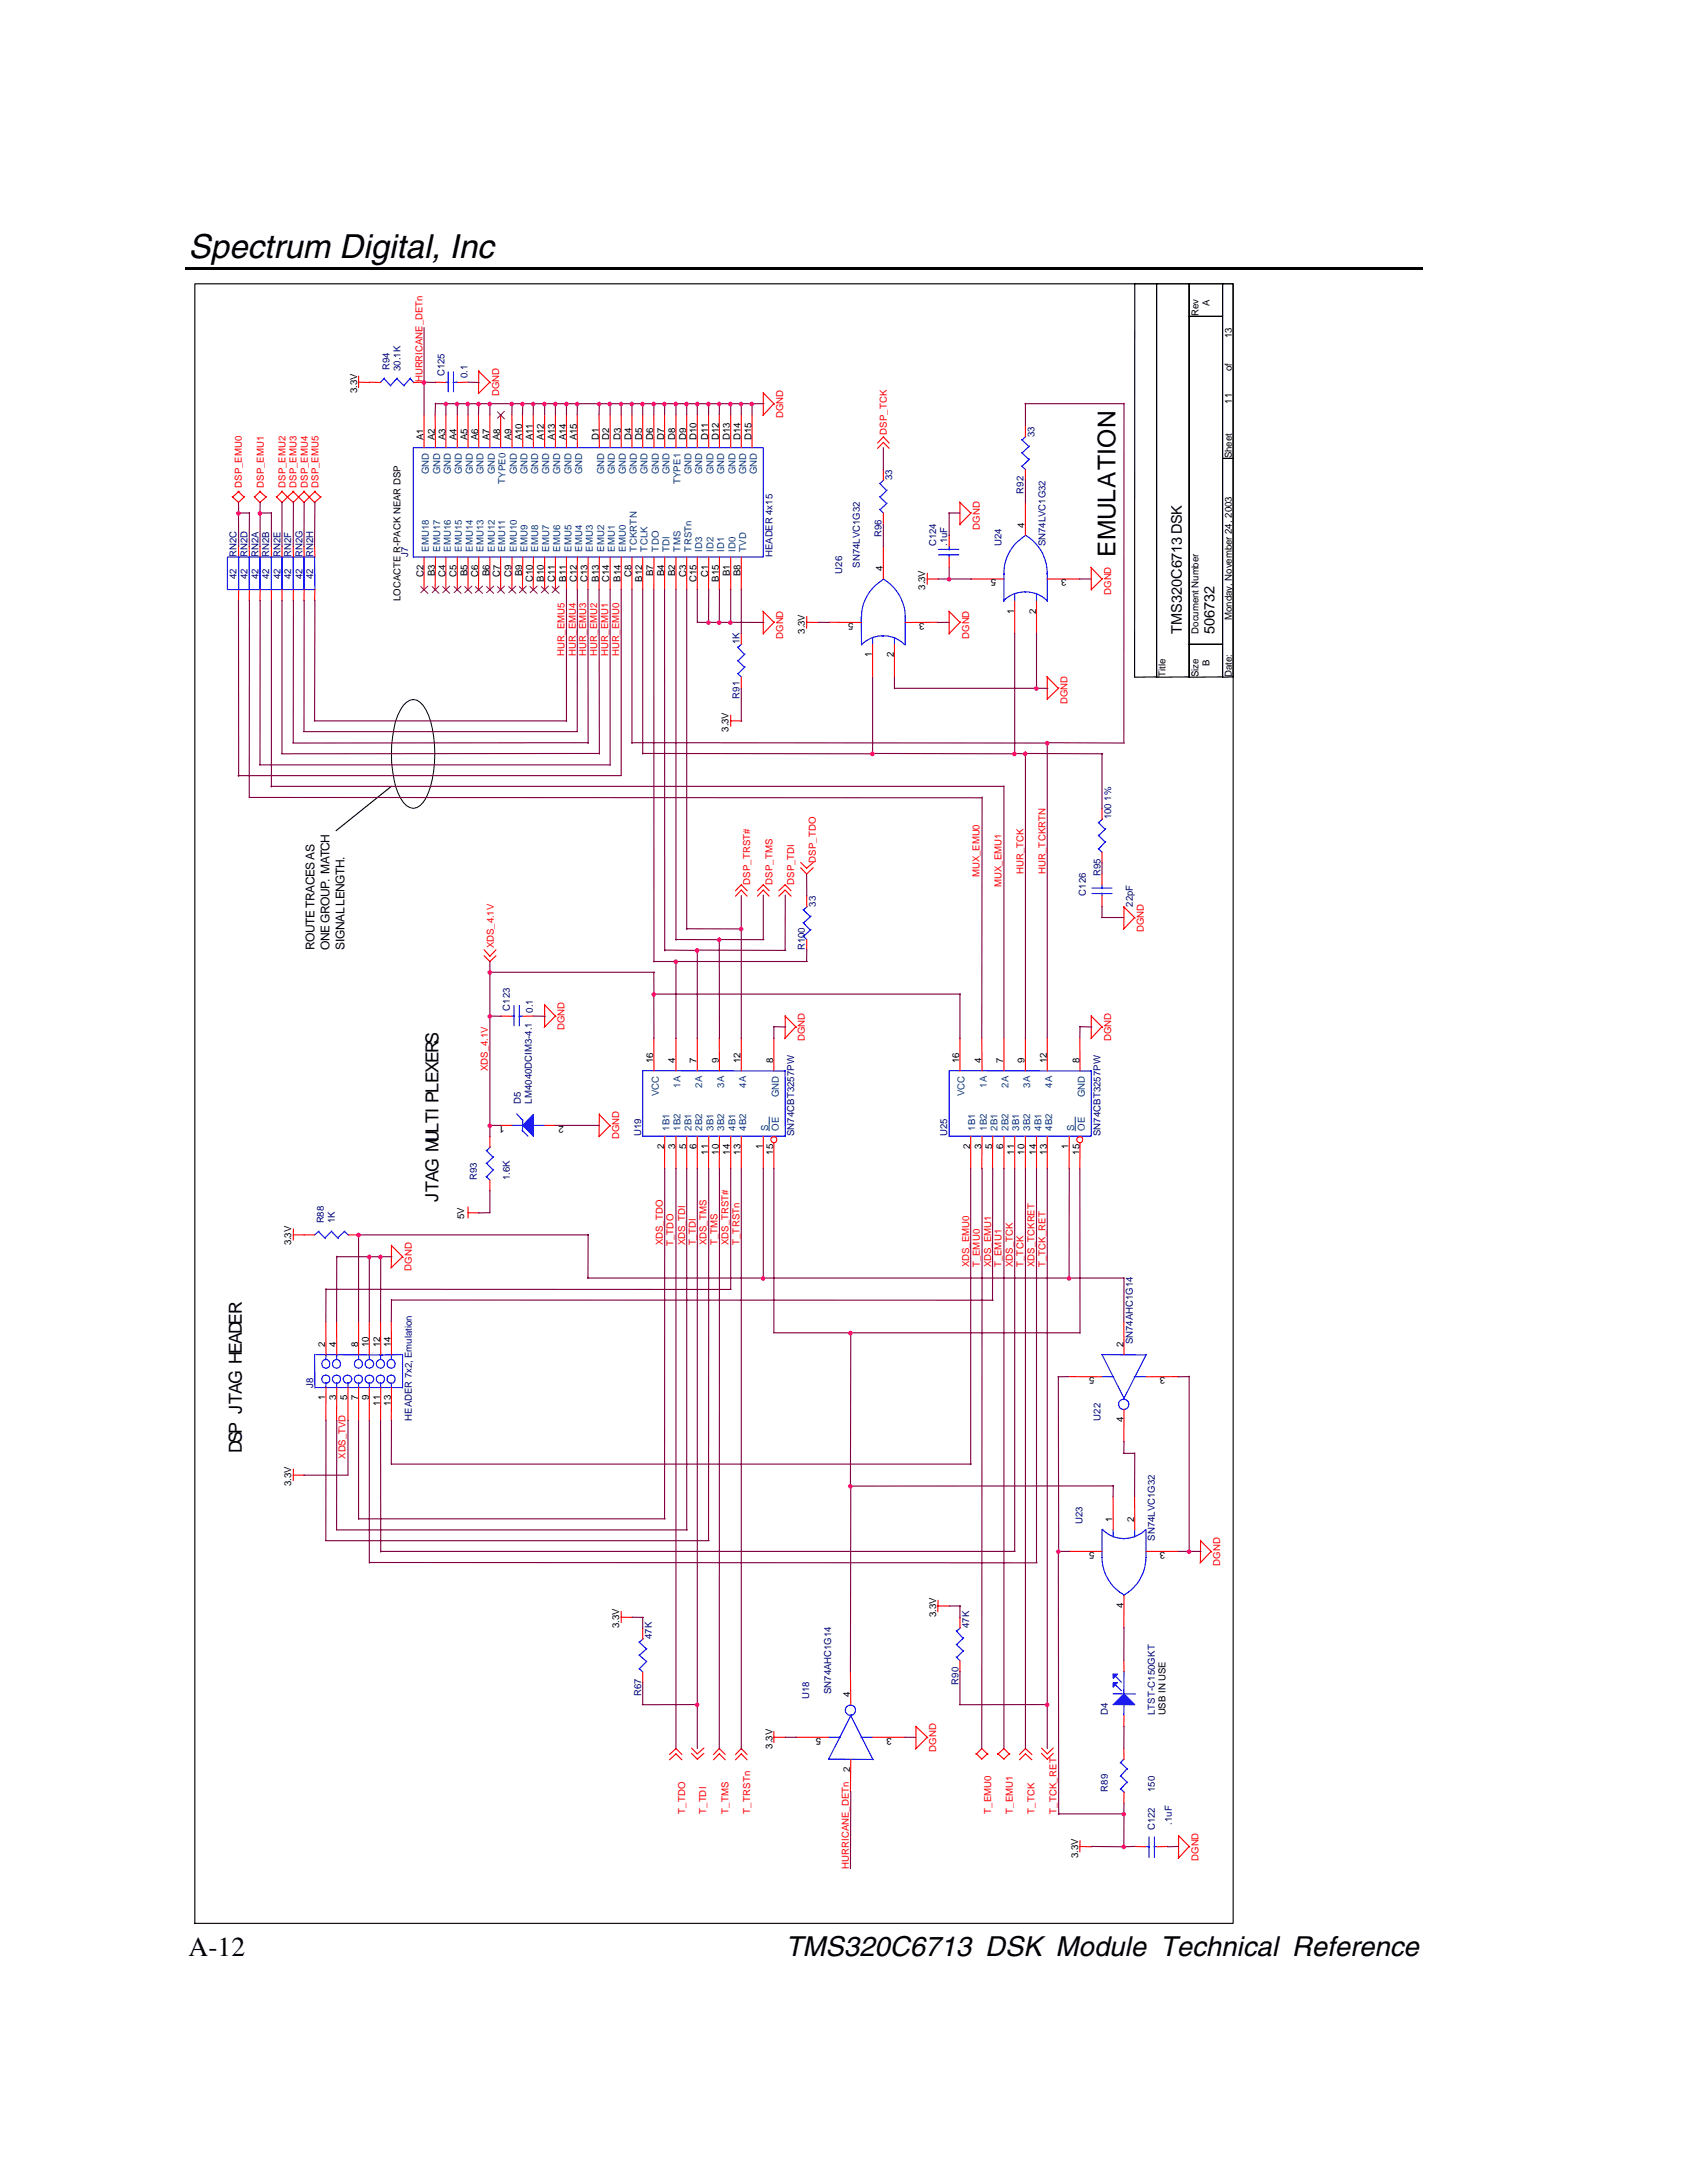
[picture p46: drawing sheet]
<svg xmlns="http://www.w3.org/2000/svg" width="216mm" height="279mm" viewBox="0 0 216 279" stroke-linecap="round" stroke-linejoin="round" font-family="sans-serif">
<defs><g id="words">
<text font-size="4.2" x="24.1" y="33">Spectrum Digital, Inc</text>
<g font-size="3.5">
<text x="24.1" y="250.4">A-12</text>
<text x="100.6" y="250.4">TMS320C6713 DSK Module Technical Reference</text>
</g>
<text font-size="3.1" x="142.7" y="71.3" transform="rotate(-90 142.7 71.3)">EMULATION</text>
<g font-size="2.3">
<text x="56.1" y="153.8" transform="rotate(-90 56.1 153.8)">JTAG MULTI PLEXERS</text>
<text x="30.9" y="186" transform="rotate(-90 30.9 186)">DSP JTAG HEADER</text>
</g>
<g font-size="1.9">
<text x="151.2" y="81.1" transform="rotate(-90 151.2 81.1)">TMS320C6713 DSK</text>
<text x="155.4" y="81.1" transform="rotate(-90 155.4 81.1)">506732</text>
</g>
<g font-size="1.5">
<text x="40.3" y="121.6" transform="rotate(-90 40.3 121.6)">ROUTE TRACES AS</text>
<text x="42.2" y="121.6" transform="rotate(-90 42.2 121.6)">ONE GROUP. MATCH</text>
<text x="44.1" y="121.6" transform="rotate(-90 44.1 121.6)">SIGNAL LENGTH.</text>
</g>
<g font-size="1.2">
<text x="153.4" y="40.5" transform="rotate(-90 153.4 40.5)">Rev</text>
<text x="154.8" y="39.1" transform="rotate(-90 154.8 39.1)">A</text>
<text x="157.6" y="43.3" transform="rotate(-90 157.6 43.3)">13</text>
<text x="157.6" y="47.5" transform="rotate(-90 157.6 47.5)">of</text>
<text x="45.7" y="50.3" transform="rotate(-90 45.7 50.3)">3.3V</text>
<text x="157.6" y="51.7" transform="rotate(-90 157.6 51.7)">11</text>
<text x="54.2" y="56.3" transform="rotate(-90 54.2 56.3)">A1</text>
<text x="55.6" y="56.3" transform="rotate(-90 55.6 56.3)">A2</text>
<text x="57" y="56.3" transform="rotate(-90 57 56.3)">A3</text>
<text x="58.4" y="56.3" transform="rotate(-90 58.4 56.3)">A4</text>
<text x="59.8" y="56.3" transform="rotate(-90 59.8 56.3)">A5</text>
<text x="61.2" y="56.3" transform="rotate(-90 61.2 56.3)">A6</text>
<text x="62.7" y="56.3" transform="rotate(-90 62.7 56.3)">A7</text>
<text x="64" y="56.3" transform="rotate(-90 64 56.3)">A8</text>
<text x="65.4" y="56.3" transform="rotate(-90 65.4 56.3)">A9</text>
<text x="66.8" y="56.3" transform="rotate(-90 66.8 56.3)">A10</text>
<text x="68.2" y="56.3" transform="rotate(-90 68.2 56.3)">A11</text>
<text x="69.6" y="56.3" transform="rotate(-90 69.6 56.3)">A12</text>
<text x="71" y="56.3" transform="rotate(-90 71 56.3)">A13</text>
<text x="72.5" y="56.3" transform="rotate(-90 72.5 56.3)">A14</text>
<text x="73.8" y="56.3" transform="rotate(-90 73.8 56.3)">A15</text>
<text x="76.6" y="56.3" transform="rotate(-90 76.6 56.3)">D1</text>
<text x="78" y="56.3" transform="rotate(-90 78 56.3)">D2</text>
<text x="79.4" y="56.3" transform="rotate(-90 79.4 56.3)">D3</text>
<text x="80.8" y="56.3" transform="rotate(-90 80.8 56.3)">D4</text>
<text x="82.2" y="56.3" transform="rotate(-90 82.2 56.3)">D5</text>
<text x="83.6" y="56.3" transform="rotate(-90 83.6 56.3)">D6</text>
<text x="85" y="56.3" transform="rotate(-90 85 56.3)">D7</text>
<text x="86.4" y="56.3" transform="rotate(-90 86.4 56.3)">D8</text>
<text x="87.8" y="56.3" transform="rotate(-90 87.8 56.3)">D9</text>
<text x="89.2" y="56.3" transform="rotate(-90 89.2 56.3)">D10</text>
<text x="90.6" y="56.3" transform="rotate(-90 90.6 56.3)">D11</text>
<text x="92" y="56.3" transform="rotate(-90 92 56.3)">D12</text>
<text x="93.4" y="56.3" transform="rotate(-90 93.4 56.3)">D13</text>
<text x="94.8" y="56.3" transform="rotate(-90 94.8 56.3)">D14</text>
<text x="96.2" y="56.3" transform="rotate(-90 96.2 56.3)">D15</text>
<text x="157.6" y="58.7" transform="rotate(-90 157.6 58.7)">Sheet</text>
<text x="131.1" y="67.5" transform="rotate(-90 131.1 67.5)">4</text>
<text x="51.2" y="76.9" transform="rotate(-90 51.2 76.9)">LOCACTE R-PACK NEAR DSP</text>
<text x="54.2" y="73.8" transform="rotate(-90 54.2 73.8)">C2</text>
<text x="55.6" y="73.7" transform="rotate(-90 55.6 73.7)">B3</text>
<text x="57" y="73.8" transform="rotate(-90 57 73.8)">C4</text>
<text x="58.4" y="73.8" transform="rotate(-90 58.4 73.8)">C5</text>
<text x="59.8" y="73.7" transform="rotate(-90 59.8 73.7)">B5</text>
<text x="61.2" y="73.8" transform="rotate(-90 61.2 73.8)">C6</text>
<text x="62.7" y="73.7" transform="rotate(-90 62.7 73.7)">B6</text>
<text x="64" y="73.8" transform="rotate(-90 64 73.8)">C7</text>
<text x="65.4" y="73.8" transform="rotate(-90 65.4 73.8)">C9</text>
<text x="66.8" y="73.7" transform="rotate(-90 66.8 73.7)">B9</text>
<text x="68.2" y="74.5" transform="rotate(-90 68.2 74.5)">C10</text>
<text x="69.6" y="74.4" transform="rotate(-90 69.6 74.4)">B10</text>
<text x="71" y="74.5" transform="rotate(-90 71 74.5)">C11</text>
<text x="72.5" y="74.4" transform="rotate(-90 72.5 74.4)">B11</text>
<text x="73.8" y="74.5" transform="rotate(-90 73.8 74.5)">C12</text>
<text x="75.2" y="74.5" transform="rotate(-90 75.2 74.5)">C13</text>
<text x="76.6" y="74.4" transform="rotate(-90 76.6 74.4)">B13</text>
<text x="78" y="74.5" transform="rotate(-90 78 74.5)">C14</text>
<text x="79.4" y="74.4" transform="rotate(-90 79.4 74.4)">B14</text>
<text x="80.8" y="73.8" transform="rotate(-90 80.8 73.8)">C8</text>
<text x="82.2" y="74.4" transform="rotate(-90 82.2 74.4)">B12</text>
<text x="83.6" y="73.7" transform="rotate(-90 83.6 73.7)">B7</text>
<text x="85" y="73.7" transform="rotate(-90 85 73.7)">B4</text>
<text x="86.4" y="73.7" transform="rotate(-90 86.4 73.7)">B2</text>
<text x="87.8" y="73.8" transform="rotate(-90 87.8 73.8)">C3</text>
<text x="89.2" y="74.5" transform="rotate(-90 89.2 74.5)">C15</text>
<text x="90.6" y="73.8" transform="rotate(-90 90.6 73.8)">C1</text>
<text x="92" y="74.4" transform="rotate(-90 92 74.4)">B15</text>
<text x="93.4" y="73.7" transform="rotate(-90 93.4 73.7)">B1</text>
<text x="94.8" y="73.7" transform="rotate(-90 94.8 73.7)">B8</text>
<text x="113" y="73.1" transform="rotate(-90 113 73.1)">4</text>
<text x="118.4" y="75.5" transform="rotate(-90 118.4 75.5)">3.3V</text>
<text x="127.5" y="74.1" transform="rotate(-180 127.5 74.1)">5</text>
<text x="136.5" y="74.1" transform="rotate(-180 136.5 74.1)">3</text>
<text x="103" y="81.1" transform="rotate(-90 103 81.1)">3.3V</text>
<text x="109.2" y="79.7" transform="rotate(-180 109.2 79.7)">5</text>
<text x="118.3" y="79.7" transform="rotate(-180 118.3 79.7)">3</text>
<text x="129.8" y="78.5" transform="rotate(-90 129.8 78.5)">1</text>
<text x="132.6" y="78.5" transform="rotate(-90 132.6 78.5)">2</text>
<text x="153.4" y="81.1" transform="rotate(-90 153.4 81.1)">Document Number</text>
<text x="157.6" y="79.4" transform="rotate(-90 157.6 79.4)">Monday, November 24, 2003</text>
<text x="111.6" y="84.1" transform="rotate(-90 111.6 84.1)">1</text>
<text x="114.4" y="84.1" transform="rotate(-90 114.4 84.1)">2</text>
<text x="149.2" y="86.6" transform="rotate(-90 149.2 86.6)">Title</text>
<text x="153.4" y="86.6" transform="rotate(-90 153.4 86.6)">Size</text>
<text x="154.8" y="85.3" transform="rotate(-90 154.8 85.3)">B</text>
<text x="157.6" y="86.6" transform="rotate(-90 157.6 86.6)">Date:</text>
<text x="93.2" y="93.6" transform="rotate(-90 93.2 93.6)">3.3V</text>
<text x="83.6" y="136.1" transform="rotate(-90 83.6 136.1)">16</text>
<text x="86.4" y="136.1" transform="rotate(-90 86.4 136.1)">4</text>
<text x="89.2" y="136.1" transform="rotate(-90 89.2 136.1)">7</text>
<text x="92" y="136.1" transform="rotate(-90 92 136.1)">9</text>
<text x="94.8" y="136.1" transform="rotate(-90 94.8 136.1)">12</text>
<text x="99" y="136.1" transform="rotate(-90 99 136.1)">8</text>
<text x="122.8" y="136.1" transform="rotate(-90 122.8 136.1)">16</text>
<text x="125.6" y="136.1" transform="rotate(-90 125.6 136.1)">4</text>
<text x="128.4" y="136.1" transform="rotate(-90 128.4 136.1)">7</text>
<text x="131.1" y="136.1" transform="rotate(-90 131.1 136.1)">9</text>
<text x="134" y="136.1" transform="rotate(-90 134 136.1)">12</text>
<text x="138.1" y="136.1" transform="rotate(-90 138.1 136.1)">8</text>
<text x="64.6" y="144.1" transform="rotate(-180 64.6 144.1)">1</text>
<text x="72.2" y="144.1" transform="rotate(-180 72.2 144.1)">2</text>
<text x="85" y="147" transform="rotate(-90 85 147)">2</text>
<text x="86.4" y="147" transform="rotate(-90 86.4 147)">3</text>
<text x="87.8" y="147" transform="rotate(-90 87.8 147)">5</text>
<text x="89.2" y="147" transform="rotate(-90 89.2 147)">6</text>
<text x="90.6" y="147.8" transform="rotate(-90 90.6 147.8)">11</text>
<text x="92" y="147.8" transform="rotate(-90 92 147.8)">10</text>
<text x="93.4" y="147.8" transform="rotate(-90 93.4 147.8)">14</text>
<text x="94.8" y="147.8" transform="rotate(-90 94.8 147.8)">13</text>
<text x="97.6" y="147" transform="rotate(-90 97.6 147)">1</text>
<text x="99" y="147.8" transform="rotate(-90 99 147.8)">15</text>
<text x="124.1" y="147" transform="rotate(-90 124.1 147)">2</text>
<text x="125.6" y="147" transform="rotate(-90 125.6 147)">3</text>
<text x="127" y="147" transform="rotate(-90 127 147)">5</text>
<text x="128.4" y="147" transform="rotate(-90 128.4 147)">6</text>
<text x="129.8" y="147.8" transform="rotate(-90 129.8 147.8)">11</text>
<text x="131.1" y="147.8" transform="rotate(-90 131.1 147.8)">10</text>
<text x="132.6" y="147.8" transform="rotate(-90 132.6 147.8)">14</text>
<text x="134" y="147.8" transform="rotate(-90 134 147.8)">13</text>
<text x="136.8" y="147" transform="rotate(-90 136.8 147)">1</text>
<text x="138.1" y="147.8" transform="rotate(-90 138.1 147.8)">15</text>
<text x="37.3" y="159.4" transform="rotate(-90 37.3 159.4)">3.3V</text>
<text x="59.4" y="156" transform="rotate(-90 59.4 156)">5V</text>
<text x="41.6" y="172.4" transform="rotate(-90 41.6 172.4)">2</text>
<text x="43" y="172.4" transform="rotate(-90 43 172.4)">4</text>
<text x="45.8" y="172.4" transform="rotate(-90 45.8 172.4)">8</text>
<text x="47.2" y="172.4" transform="rotate(-90 47.2 172.4)">10</text>
<text x="48.6" y="172.4" transform="rotate(-90 48.6 172.4)">12</text>
<text x="50" y="172.4" transform="rotate(-90 50 172.4)">14</text>
<text x="143.8" y="172.4" transform="rotate(-90 143.8 172.4)">2</text>
<text x="41.6" y="179.2" transform="rotate(-90 41.6 179.2)">1</text>
<text x="43" y="179.2" transform="rotate(-90 43 179.2)">3</text>
<text x="44.4" y="179.2" transform="rotate(-90 44.4 179.2)">5</text>
<text x="45.8" y="179.2" transform="rotate(-90 45.8 179.2)">7</text>
<text x="47.2" y="179.2" transform="rotate(-90 47.2 179.2)">9</text>
<text x="48.6" y="179.9" transform="rotate(-90 48.6 179.9)">11</text>
<text x="50" y="179.9" transform="rotate(-90 50 179.9)">13</text>
<text x="140.1" y="176.3" transform="rotate(-180 140.1 176.3)">5</text>
<text x="149.1" y="176.3" transform="rotate(-180 149.1 176.3)">3</text>
<text x="143.8" y="182" transform="rotate(-90 143.8 182)">4</text>
<text x="37.3" y="190.2" transform="rotate(-90 37.3 190.2)">3.3V</text>
<text x="142.4" y="194.8" transform="rotate(-90 142.4 194.8)">1</text>
<text x="145.1" y="194.8" transform="rotate(-90 145.1 194.8)">2</text>
<text x="140.1" y="198.6" transform="rotate(-180 140.1 198.6)">5</text>
<text x="149.1" y="198.6" transform="rotate(-180 149.1 198.6)">3</text>
<text x="79.2" y="208.4" transform="rotate(-90 79.2 208.4)">3.3V</text>
<text x="119.8" y="207" transform="rotate(-90 119.8 207)">3.3V</text>
<text x="143.8" y="205.8" transform="rotate(-90 143.8 205.8)">4</text>
<text x="108.8" y="217.2" transform="rotate(-90 108.8 217.2)">4</text>
<text x="149.2" y="219.5" transform="rotate(-90 149.2 219.5)">USB IN USE</text>
<text x="98.8" y="223.8" transform="rotate(-90 98.8 223.8)">3.3V</text>
<text x="105.1" y="222.4" transform="rotate(-180 105.1 222.4)">5</text>
<text x="108.8" y="226.8" transform="rotate(-90 108.8 226.8)">2</text>
<text x="114.1" y="222.4" transform="rotate(-180 114.1 222.4)">3</text>
<text x="138" y="237.8" transform="rotate(-90 138 237.8)">3.3V</text>
</g>
<g font-size="1.2" fill="#000080">
<text x="49.9" y="47.3" transform="rotate(-90 49.9 47.3)">R94</text>
<text x="51.2" y="47.5" transform="rotate(-90 51.2 47.5)">30.1K</text>
<text x="56.9" y="48.2" transform="rotate(-90 56.9 48.2)">C125</text>
<text x="59.8" y="48.4" transform="rotate(-90 59.8 48.4)">0.1</text>
<text x="132.4" y="55.9" transform="rotate(-90 132.4 55.9)">33</text>
<text x="114.2" y="61.5" transform="rotate(-90 114.2 61.5)">33</text>
<text x="131" y="63.2" transform="rotate(-90 131 63.2)">R92</text>
<text x="30.3" y="71.3" transform="rotate(-90 30.3 71.3)">RN2C</text>
<text x="31.7" y="71.3" transform="rotate(-90 31.7 71.3)">RN2D</text>
<text x="33.1" y="71.3" transform="rotate(-90 33.1 71.3)">RN2A</text>
<text x="34.4" y="71.3" transform="rotate(-90 34.4 71.3)">RN2B</text>
<text x="35.9" y="71.3" transform="rotate(-90 35.9 71.3)">RN2E</text>
<text x="37.3" y="71.3" transform="rotate(-90 37.3 71.3)">RN2F</text>
<text x="38.7" y="71.3" transform="rotate(-90 38.7 71.3)">RN2G</text>
<text x="40.1" y="71.3" transform="rotate(-90 40.1 71.3)">RN2H</text>
<text x="52.2" y="71.3" transform="rotate(-90 52.2 71.3)">J7</text>
<text x="98.8" y="71.3" transform="rotate(-90 98.8 71.3)">HEADER 4x15</text>
<text x="112.8" y="68.7" transform="rotate(-90 112.8 68.7)">R96</text>
<text x="119.8" y="69.9" transform="rotate(-90 119.8 69.9)">C124</text>
<text x="121.2" y="69.9" transform="rotate(-90 121.2 69.9)">.1uF</text>
<text x="128.2" y="69.9" transform="rotate(-90 128.2 69.9)">U24</text>
<text x="133.8" y="69.9" transform="rotate(-90 133.8 69.9)">SN74LVC1G32</text>
<text x="30.3" y="74.1" transform="rotate(-90 30.3 74.1)">42</text>
<text x="31.7" y="74.1" transform="rotate(-90 31.7 74.1)">42</text>
<text x="33.1" y="74.1" transform="rotate(-90 33.1 74.1)">42</text>
<text x="34.4" y="74.1" transform="rotate(-90 34.4 74.1)">42</text>
<text x="35.9" y="74.1" transform="rotate(-90 35.9 74.1)">42</text>
<text x="37.3" y="74.1" transform="rotate(-90 37.3 74.1)">42</text>
<text x="38.7" y="74.1" transform="rotate(-90 38.7 74.1)">42</text>
<text x="40.1" y="74.1" transform="rotate(-90 40.1 74.1)">42</text>
<text x="107.8" y="73.4" transform="rotate(-90 107.8 73.4)">U26</text>
<text x="110" y="72.6" transform="rotate(-90 110 72.6)">SN74LVC1G32</text>
<text x="94.7" y="82.5" transform="rotate(-90 94.7 82.5)">1K</text>
<text x="94.7" y="89.5" transform="rotate(-90 94.7 89.5)">R91</text>
<text x="142.2" y="104.9" transform="rotate(-90 142.2 104.9)">100 1%</text>
<text x="140.8" y="112.2" transform="rotate(-90 140.8 112.2)">R95</text>
<text x="104.4" y="116.1" transform="rotate(-90 104.4 116.1)">33</text>
<text x="139" y="114.6" transform="rotate(-90 139 114.6)">C126</text>
<text x="145" y="116.1" transform="rotate(-90 145 116.1)">22pF</text>
<text x="103" y="121.6" transform="rotate(-90 103 121.6)">R100</text>
<text x="65.2" y="129.3" transform="rotate(-90 65.2 129.3)">C123</text>
<text x="68.2" y="129.6" transform="rotate(-90 68.2 129.6)">0.1</text>
<text x="66.7" y="141.4" transform="rotate(-90 66.7 141.4)">D5</text>
<text x="68.1" y="141.2" transform="rotate(-90 68.1 141.2)">LM4040DCIM3-4.1</text>
<text x="82" y="145.4" transform="rotate(-90 82 145.4)">U19</text>
<text x="101.6" y="145.4" transform="rotate(-90 101.6 145.4)">SN74CBT3257PW</text>
<text x="121.2" y="145.4" transform="rotate(-90 121.2 145.4)">U25</text>
<text x="140.8" y="145.4" transform="rotate(-90 140.8 145.4)">SN74CBT3257PW</text>
<text x="61" y="151" transform="rotate(-90 61 151)">R93</text>
<text x="65.2" y="151" transform="rotate(-90 65.2 151)">1.6K</text>
<text x="41.4" y="156.6" transform="rotate(-90 41.4 156.6)">R88</text>
<text x="42.9" y="156.6" transform="rotate(-90 42.9 156.6)">1K</text>
<text x="145" y="172" transform="rotate(-90 145 172)">SN74AHC1G14</text>
<text x="40.1" y="177.6" transform="rotate(-90 40.1 177.6)">J8</text>
<text x="52.7" y="181.8" transform="rotate(-90 52.7 181.8)">HEADER 7x2, Emulation</text>
<text x="140.8" y="181.8" transform="rotate(-90 140.8 181.8)">U22</text>
<text x="138.5" y="195.1" transform="rotate(-90 138.5 195.1)">U23</text>
<text x="147.8" y="197.2" transform="rotate(-90 147.8 197.2)">SN74LVC1G32</text>
<text x="83.4" y="209.8" transform="rotate(-90 83.4 209.8)">47K</text>
<text x="124" y="208.4" transform="rotate(-90 124 208.4)">47K</text>
<text x="122.7" y="215.6" transform="rotate(-90 122.7 215.6)">R90</text>
<text x="82" y="217.1" transform="rotate(-90 82 217.1)">R67</text>
<text x="103.6" y="217.5" transform="rotate(-90 103.6 217.5)">U18</text>
<text x="106.4" y="216.8" transform="rotate(-90 106.4 216.8)">SN74AHC1G14</text>
<text x="141.8" y="219.5" transform="rotate(-90 141.8 219.5)">D4</text>
<text x="147.8" y="219.5" transform="rotate(-90 147.8 219.5)">LTST-C150GKT</text>
<text x="141.8" y="229.4" transform="rotate(-90 141.8 229.4)">R89</text>
<text x="147.8" y="229.4" transform="rotate(-90 147.8 229.4)">150</text>
<text x="150" y="233.5" transform="rotate(-90 150 233.5)">.1uF</text>
<text x="147.8" y="234.3" transform="rotate(-90 147.8 234.3)">C122</text>
</g>
<g font-size="1.2" fill="#f00">
<text x="54.1" y="48.9" transform="rotate(-90 54.1 48.9)">HURRICANE_DETn</text>
<text x="63.9" y="50.7" transform="rotate(-90 63.9 50.7)">DGND</text>
<text x="100.2" y="53.5" transform="rotate(-90 100.2 53.5)">DGND</text>
<text x="113.5" y="55.6" transform="rotate(-90 113.5 55.6)">DSP_TCK</text>
<text x="30.9" y="62.4" transform="rotate(-90 30.9 62.4)">DSP_EMU0</text>
<text x="33.8" y="62.4" transform="rotate(-90 33.8 62.4)">DSP_EMU1</text>
<text x="36.6" y="62.4" transform="rotate(-90 36.6 62.4)">DSP_EMU2</text>
<text x="37.9" y="62.4" transform="rotate(-90 37.9 62.4)">DSP_EMU3</text>
<text x="39.4" y="62.4" transform="rotate(-90 39.4 62.4)">DSP_EMU4</text>
<text x="40.7" y="62.4" transform="rotate(-90 40.7 62.4)">DSP_EMU5</text>
<text x="125.4" y="67.8" transform="rotate(-90 125.4 67.8)">DGND</text>
<text x="142.2" y="76.2" transform="rotate(-90 142.2 76.2)">DGND</text>
<text x="72.2" y="83.9" transform="rotate(-90 72.2 83.9)">HUR_EMU5</text>
<text x="73.7" y="83.9" transform="rotate(-90 73.7 83.9)">HUR_EMU4</text>
<text x="75" y="83.9" transform="rotate(-90 75 83.9)">HUR_EMU3</text>
<text x="76.4" y="83.9" transform="rotate(-90 76.4 83.9)">HUR_EMU2</text>
<text x="77.9" y="83.9" transform="rotate(-90 77.9 83.9)">HUR_EMU1</text>
<text x="79.2" y="83.9" transform="rotate(-90 79.2 83.9)">HUR_EMU0</text>
<text x="100.2" y="81.8" transform="rotate(-90 100.2 81.8)">DGND</text>
<text x="124" y="81.8" transform="rotate(-90 124 81.8)">DGND</text>
<text x="136.6" y="90.1" transform="rotate(-90 136.6 90.1)">DGND</text>
<text x="96" y="113.2" transform="rotate(-90 96 113.2)">DSP_TRST#</text>
<text x="98.8" y="113.2" transform="rotate(-90 98.8 113.2)">DSP_TMS</text>
<text x="101.6" y="113.2" transform="rotate(-90 101.6 113.2)">DSP_TDI</text>
<text x="104.4" y="110.4" transform="rotate(-90 104.4 110.4)">DSP_TDO</text>
<text x="125.4" y="112.3" transform="rotate(-90 125.4 112.3)">MUX_EMU0</text>
<text x="128.2" y="113.5" transform="rotate(-90 128.2 113.5)">MUX_EMU1</text>
<text x="131" y="111.9" transform="rotate(-90 131 111.9)">HUR_TCK</text>
<text x="133.8" y="111.9" transform="rotate(-90 133.8 111.9)">HUR_TCKRTN</text>
<text x="146.4" y="119.3" transform="rotate(-90 146.4 119.3)">DGND</text>
<text x="63.2" y="121.3" transform="rotate(-90 63.2 121.3)">XDS_4.1V</text>
<text x="72.2" y="131.8" transform="rotate(-90 72.2 131.8)">DGND</text>
<text x="62.4" y="137" transform="rotate(-90 62.4 137)">XDS_4.1V</text>
<text x="103" y="133.3" transform="rotate(-90 103 133.3)">DGND</text>
<text x="142.2" y="133.3" transform="rotate(-90 142.2 133.3)">DGND</text>
<text x="79.2" y="145.8" transform="rotate(-90 79.2 145.8)">DGND</text>
<text x="84.8" y="159.4" transform="rotate(-90 84.8 159.4)">XDS_TDO</text>
<text x="86.2" y="159.5" transform="rotate(-90 86.2 159.5)">T_TDO</text>
<text x="87.7" y="159.4" transform="rotate(-90 87.7 159.4)">XDS_TDI</text>
<text x="89" y="159.4" transform="rotate(-90 89 159.4)">T_TDI</text>
<text x="90.4" y="159.4" transform="rotate(-90 90.4 159.4)">XDS_TMS</text>
<text x="91.8" y="159.4" transform="rotate(-90 91.8 159.4)">T_TMS</text>
<text x="93.2" y="159.4" transform="rotate(-90 93.2 159.4)">XDS_TRST#</text>
<text x="94.7" y="159.4" transform="rotate(-90 94.7 159.4)">T_TRSTn</text>
<text x="52.7" y="162.6" transform="rotate(-90 52.7 162.6)">DGND</text>
<text x="124" y="162.2" transform="rotate(-90 124 162.2)">XDS_EMU0</text>
<text x="125.4" y="162.2" transform="rotate(-90 125.4 162.2)">T_EMU0</text>
<text x="126.8" y="162.2" transform="rotate(-90 126.8 162.2)">XDS_EMU1</text>
<text x="128.2" y="162.2" transform="rotate(-90 128.2 162.2)">T_EMU1</text>
<text x="129.6" y="162.2" transform="rotate(-90 129.6 162.2)">XDS_TCK</text>
<text x="131" y="162.2" transform="rotate(-90 131 162.2)">T_TCK</text>
<text x="132.4" y="162.2" transform="rotate(-90 132.4 162.2)">XDS_TCKRET</text>
<text x="133.8" y="162.2" transform="rotate(-90 133.8 162.2)">T_TCK_RET</text>
<text x="44.2" y="186.7" transform="rotate(-90 44.2 186.7)">XDS_TVD</text>
<text x="156.2" y="200.4" transform="rotate(-90 156.2 200.4)">DGND</text>
<text x="119.8" y="224.2" transform="rotate(-90 119.8 224.2)">DGND</text>
<text x="87.7" y="232.2" transform="rotate(-90 87.7 232.2)">T_TDO</text>
<text x="90.4" y="232.2" transform="rotate(-90 90.4 232.2)">T_TDI</text>
<text x="93.2" y="232.2" transform="rotate(-90 93.2 232.2)">T_TMS</text>
<text x="96" y="232.2" transform="rotate(-90 96 232.2)">T_TRSTn</text>
<text x="126.8" y="232.2" transform="rotate(-90 126.8 232.2)">T_EMU0</text>
<text x="129.6" y="232.2" transform="rotate(-90 129.6 232.2)">T_EMU1</text>
<text x="132.4" y="232.2" transform="rotate(-90 132.4 232.2)">T_TCK</text>
<text x="135.2" y="232.2" transform="rotate(-90 135.2 232.2)">T_TCK_RET</text>
<text x="108.6" y="239.2" transform="rotate(-90 108.6 239.2)">HURRICANE_DETn</text>
<text x="153.4" y="238.2" transform="rotate(-90 153.4 238.2)">DGND</text>
</g>
<g font-size="1.2" fill="#004080">
<text x="54.9" y="60.7" transform="rotate(-90 54.9 60.7)">GND</text>
<text x="56.3" y="60.7" transform="rotate(-90 56.3 60.7)">GND</text>
<text x="57.7" y="60.7" transform="rotate(-90 57.7 60.7)">GND</text>
<text x="59.1" y="60.7" transform="rotate(-90 59.1 60.7)">GND</text>
<text x="60.5" y="60.7" transform="rotate(-90 60.5 60.7)">GND</text>
<text x="61.9" y="60.7" transform="rotate(-90 61.9 60.7)">GND</text>
<text x="63.3" y="60.7" transform="rotate(-90 63.3 60.7)">GND</text>
<text x="64.7" y="62" transform="rotate(-90 64.7 62)">TYPE0</text>
<text x="66.1" y="60.7" transform="rotate(-90 66.1 60.7)">GND</text>
<text x="67.5" y="60.7" transform="rotate(-90 67.5 60.7)">GND</text>
<text x="68.9" y="60.7" transform="rotate(-90 68.9 60.7)">GND</text>
<text x="70.3" y="60.7" transform="rotate(-90 70.3 60.7)">GND</text>
<text x="71.7" y="60.7" transform="rotate(-90 71.7 60.7)">GND</text>
<text x="73.1" y="60.7" transform="rotate(-90 73.1 60.7)">GND</text>
<text x="74.5" y="60.7" transform="rotate(-90 74.5 60.7)">GND</text>
<text x="77.3" y="60.7" transform="rotate(-90 77.3 60.7)">GND</text>
<text x="78.7" y="60.7" transform="rotate(-90 78.7 60.7)">GND</text>
<text x="80.1" y="60.7" transform="rotate(-90 80.1 60.7)">GND</text>
<text x="81.5" y="60.7" transform="rotate(-90 81.5 60.7)">GND</text>
<text x="82.8" y="60.7" transform="rotate(-90 82.8 60.7)">GND</text>
<text x="84.3" y="60.7" transform="rotate(-90 84.3 60.7)">GND</text>
<text x="85.7" y="60.7" transform="rotate(-90 85.7 60.7)">GND</text>
<text x="87.1" y="62" transform="rotate(-90 87.1 62)">TYPE1</text>
<text x="88.5" y="60.7" transform="rotate(-90 88.5 60.7)">GND</text>
<text x="89.9" y="60.7" transform="rotate(-90 89.9 60.7)">GND</text>
<text x="91.3" y="60.7" transform="rotate(-90 91.3 60.7)">GND</text>
<text x="92.7" y="60.7" transform="rotate(-90 92.7 60.7)">GND</text>
<text x="94.1" y="60.7" transform="rotate(-90 94.1 60.7)">GND</text>
<text x="95.5" y="60.7" transform="rotate(-90 95.5 60.7)">GND</text>
<text x="96.8" y="60.7" transform="rotate(-90 96.8 60.7)">GND</text>
<text x="54.9" y="70.6" transform="rotate(-90 54.9 70.6)">EMU18</text>
<text x="56.3" y="70.6" transform="rotate(-90 56.3 70.6)">EMU17</text>
<text x="57.7" y="70.6" transform="rotate(-90 57.7 70.6)">EMU16</text>
<text x="59.1" y="70.6" transform="rotate(-90 59.1 70.6)">EMU15</text>
<text x="60.5" y="70.6" transform="rotate(-90 60.5 70.6)">EMU14</text>
<text x="61.9" y="70.6" transform="rotate(-90 61.9 70.6)">EMU13</text>
<text x="63.3" y="70.6" transform="rotate(-90 63.3 70.6)">EMU12</text>
<text x="64.7" y="70.6" transform="rotate(-90 64.7 70.6)">EMU11</text>
<text x="66.1" y="70.6" transform="rotate(-90 66.1 70.6)">EMU10</text>
<text x="67.5" y="70.6" transform="rotate(-90 67.5 70.6)">EMU9</text>
<text x="68.9" y="70.6" transform="rotate(-90 68.9 70.6)">EMU8</text>
<text x="70.3" y="70.6" transform="rotate(-90 70.3 70.6)">EMU7</text>
<text x="71.7" y="70.6" transform="rotate(-90 71.7 70.6)">EMU6</text>
<text x="73.1" y="70.6" transform="rotate(-90 73.1 70.6)">EMU5</text>
<text x="74.5" y="70.6" transform="rotate(-90 74.5 70.6)">EMU4</text>
<text x="75.9" y="70.6" transform="rotate(-90 75.9 70.6)">EMU3</text>
<text x="77.3" y="70.6" transform="rotate(-90 77.3 70.6)">EMU2</text>
<text x="78.7" y="70.6" transform="rotate(-90 78.7 70.6)">EMU1</text>
<text x="80.1" y="70.6" transform="rotate(-90 80.1 70.6)">EMU0</text>
<text x="81.5" y="70.6" transform="rotate(-90 81.5 70.6)">TCKRTN</text>
<text x="82.8" y="70.6" transform="rotate(-90 82.8 70.6)">TCLK</text>
<text x="84.3" y="70.6" transform="rotate(-90 84.3 70.6)">TDO</text>
<text x="85.7" y="70.6" transform="rotate(-90 85.7 70.6)">TDI</text>
<text x="87.1" y="70.6" transform="rotate(-90 87.1 70.6)">TMS</text>
<text x="88.5" y="70.6" transform="rotate(-90 88.5 70.6)">TRSTn</text>
<text x="89.9" y="70.6" transform="rotate(-90 89.9 70.6)">ID3</text>
<text x="91.3" y="70.6" transform="rotate(-90 91.3 70.6)">ID2</text>
<text x="92.7" y="70.6" transform="rotate(-90 92.7 70.6)">ID1</text>
<text x="94.1" y="70.6" transform="rotate(-90 94.1 70.6)">ID0</text>
<text x="95.5" y="70.6" transform="rotate(-90 95.5 70.6)">TVD</text>
<text x="84.3" y="140.3" transform="rotate(-90 84.3 140.3)">VCC</text>
<text x="87.1" y="139.2" transform="rotate(-90 87.1 139.2)">1A</text>
<text x="89.9" y="139.2" transform="rotate(-90 89.9 139.2)">2A</text>
<text x="92.7" y="139.2" transform="rotate(-90 92.7 139.2)">3A</text>
<text x="95.5" y="139.2" transform="rotate(-90 95.5 139.2)">4A</text>
<text x="99.7" y="140.5" transform="rotate(-90 99.7 140.5)">GND</text>
<text x="123.4" y="140.3" transform="rotate(-90 123.4 140.3)">VCC</text>
<text x="126.3" y="139.2" transform="rotate(-90 126.3 139.2)">1A</text>
<text x="129.1" y="139.2" transform="rotate(-90 129.1 139.2)">2A</text>
<text x="131.8" y="139.2" transform="rotate(-90 131.8 139.2)">3A</text>
<text x="134.7" y="139.2" transform="rotate(-90 134.7 139.2)">4A</text>
<text x="138.8" y="140.5" transform="rotate(-90 138.8 140.5)">GND</text>
<text x="85.7" y="144.7" transform="rotate(-90 85.7 144.7)">1B1</text>
<text x="87.1" y="144.7" transform="rotate(-90 87.1 144.7)">1B2</text>
<text x="88.5" y="144.7" transform="rotate(-90 88.5 144.7)">2B1</text>
<text x="89.9" y="144.7" transform="rotate(-90 89.9 144.7)">2B2</text>
<text x="91.3" y="144.7" transform="rotate(-90 91.3 144.7)">3B1</text>
<text x="92.7" y="144.7" transform="rotate(-90 92.7 144.7)">3B2</text>
<text x="94.1" y="144.7" transform="rotate(-90 94.1 144.7)">4B1</text>
<text x="95.5" y="144.7" transform="rotate(-90 95.5 144.7)">4B2</text>
<text x="98.3" y="144.7" transform="rotate(-90 98.3 144.7)">S</text>
<text x="99.7" y="144.7" transform="rotate(-90 99.7 144.7)">OE</text>
<text x="124.8" y="144.7" transform="rotate(-90 124.8 144.7)">1B1</text>
<text x="126.3" y="144.7" transform="rotate(-90 126.3 144.7)">1B2</text>
<text x="127.7" y="144.7" transform="rotate(-90 127.7 144.7)">2B1</text>
<text x="129.1" y="144.7" transform="rotate(-90 129.1 144.7)">2B2</text>
<text x="130.5" y="144.7" transform="rotate(-90 130.5 144.7)">3B1</text>
<text x="131.8" y="144.7" transform="rotate(-90 131.8 144.7)">3B2</text>
<text x="133.3" y="144.7" transform="rotate(-90 133.3 144.7)">4B1</text>
<text x="134.7" y="144.7" transform="rotate(-90 134.7 144.7)">4B2</text>
<text x="137.5" y="144.7" transform="rotate(-90 137.5 144.7)">S</text>
<text x="138.8" y="144.7" transform="rotate(-90 138.8 144.7)">OE</text>
</g>
</g></defs>
<path d="M23.8 34.1h.1v.4h-.1z" fill="#000"/>
<path d="M23.9 34.3h158.2" fill="none" stroke="#000" stroke-width=".36"/>
<path d="M24.6 36.2h133.8v210.2h-133.8z" fill="#fff"/>
<path d="M24.9 36.3h132.9v209.9h-132.9zM145.2 36.3h2.8v50.4l4.2-.1v-4.1h4.3v4.2l1.3-.1M145.2 36.3v50.3M152.2 36.3h4.3v4.2h-4.3zM156.5 36.3h1.3v22.4h-1.3zM152.2 40.5h4.3v42h-4.3zM145.2 86.7l2.8-.1v-50.3h4.2v50.4l4.3-.1v-27.9h1.3v28M50.1 100.6l-7.1 5.7" fill="none" stroke="#000" stroke-width=".14"/>
<path d="M52 89.9a1.25 1.25 0 0 1 1.8 0 7 7 0 0 1 1.7 4.4 14.5 14.5 0 0 1-1 7.8 2.14 2.14 0 0 1-1.6 1.4 2.13 2.13 0 0 1-1.7-1.4 13.4 13.4 0 0 1-1.1-6.8 12.2 12.2 0 0 1 1.1-4.4l.4-.6z" fill="none" stroke="#000" stroke-width=".13"/>
<g fill="none" stroke="#f00" stroke-width=".14">
<path d="M45.9 48.1v1.5M45.9 48.9l1.4 .1M61.2 47.5l1.6 1.5M61.3 47.4l-.1 2.9M62.7 48.9l-1.5 1.5M97.7 50.2v2.9M97.7 50.3l1.4 1.5M99 51.7l-1.4 1.5M112.3 56.7l.8-.8 .7 .8M112.3 57.4l.8-.8 .7 .8M131.2 54.5v1.4M29.7 63.6l.8 .7 .8-.7"/>
<path d="M30.5 62.9l.7 .7M30.5 69.9v1.4M30.5 75.5v1.4M30.6 62.9l-.8 .7M31.9 69.9v1.4M31.9 75.5v1.4M32.5 63.6l.8 .7 .8-.7M33.2 62.9l.8 .7M33.4 62.9l-.8 .7M35.3 63.6l.8 .7 .8-.7M36 62.9l.8 .7 .8-.7M36.2 62.9l-.8 .7"/>
<path d="M36.7 63.6l.8 .7 .8-.7M37.5 62.9l.7 .7 .8-.7M38.2 63.6l.7 .7 .8-.7M38.8 62.9l.8 .7 .8-.7M39.5 63.6l.8 .7 .8-.7M40.2 62.9l.8 .7M97.6 78.2l1.4 1.5M97.7 78.3v2.9M99.1 79.6l-1.4 1.5M103.2 79.7h1.6M103.3 78.9l-.1 1.5M113.1 60.1v1.4"/>
<path d="M113.1 65.7v1.4M118.7 74.1h1.4M118.7 73.4v1.4M121.4 78.2l1.5 1.5M121.5 78.3v2.9M122.8 64.2l1.4 1.5M122.9 64.3v2.9M122.9 79.6l-1.4 1.5M124.2 74.1h4.3M124.3 65.6l-1.4 1.5M129.9 76.9v4.2M131.2 60.1v1.4"/>
<path d="M131.2 64.3v4.2M132.7 76.9v4.2M134 74.1h4.2M139.6 72.6l1.4 1.5M139.7 72.7v2.8M141.1 74l-1.4 1.5M93.5 91.5v1.5M93.5 92.3h1.4M134 86.6l1.4 1.5M134 86.6v2.9M135.5 88l-1.5 1.5M94.1 114l.8-.8 .7 .8"/>
<path d="M94.1 114.7l.8-.8 .7 .8M96.9 114l.8-.8 .7 .8M96.9 114.7l.8-.8 .7 .8M99.7 114l.8-.8 .7 .8M99.7 114.7l.8-.8 .7 .8M102.5 111.1l.7 .8 .9-.8M102.5 110.4l.7 .7 .9-.7M143.8 116.1l1.5 1.4M143.8 116v2.9M145.2 117.4l-1.4 1.6M62 122.3l.7 .8 .8-.8M62 121.6l.7 .8 .8-.8"/>
<path d="M69.7 128.5v2.9M69.7 128.6l1.5 1.5M71.1 130l-1.5 1.5M100.5 130l1.4 1.5M100.5 130v2.9M101.9 131.4l-1.5 1.5M139.7 130v2.9M139.7 130l1.4 1.5M141 131.4l-1.4 1.5M37.5 158.1h1.5M37.5 157.3v1.4M50.1 159.4l1.5 1.5"/>
<path d="M50.1 159.4v2.8M59.9 154.5v1.4M59.9 155.2h1.4M62.7 145.4v1.5M62.7 151v1.4M76.7 142.6l1.4 1.5M76.7 142.6v2.8M78.1 144l-1.5 1.5M51.5 160.8l-1.5 1.5M37.5 188.8h1.5M37.5 188v1.5M153.6 197.2l1.5 1.4"/>
<path d="M153.6 197.1v2.9M155 198.6l-1.4 1.5M79.5 206.2v1.5M79.5 207h1.5M120 205.5h1.6M120.1 204.8l-.1 1.5M85.7 224.6l.8-.8 .8 .8M85.7 225.2l.8-.7 .8 .7M88.5 224.4l.7 .7 .9-.7M88.5 223.7l.7 .8 .9-.8M91.3 224.6l.8-.8 .7 .8M91.3 225.2l.8-.7 .7 .7"/>
<path d="M94.1 224.6l.8-.8 .7 .8M94.1 225.2l.8-.7 .7 .7M99 221.6v1.4M99 222.4h1.6M117.2 220.9v2.9M117.2 221l1.5 1.4M118.7 222.4l-1.5 1.5M124.9 224.4l.7 .7 .8-.7M124.9 224.6l.7-.8 .8 .8M127.7 224.4l.8 .7 .7-.7M127.7 224.6l.8-.8 .7 .8M130.5 224.6l.7-.8 .9 .8"/>
<path d="M130.5 225.2l.7-.7 .9 .7M133.3 224.4l.7 .7 .8-.7M133.3 223.7l.7 .8 .8-.8M138.2 236.3l1.5 .1M138.2 235.6v1.4M150.8 234.9v2.9M150.8 234.9l1.5 1.5M152.2 236.3l-1.4 1.6"/>
</g>
<g fill="none" stroke="#00f" stroke-width=".14">
<path d="M130.7 59.6l.5 .5M130.7 57.9l1 .9M130.7 56.3l1 .9M131.3 55.9l-.5 .4M131.8 58.8l-1 .9M131.8 57.1l-1 .9M30.5 75.5v-4.2h-1.4v4.2h2.8M31.9 71.3v4.2M31.9 71.3h-1.4v4.2M112.6 65.2l.5 .5M112.6 63.6l.9 .8M112.6 61.8l.9 1"/>
<path d="M113.1 61.4l-.5 .5M113.5 64.4l-.9 .8M113.5 62.7l-.9 .9M128.5 77v-3.5a5.7 5.7 0 0 1 2.7-5 5.5 5.5 0 0 1 2.8 5v3.5M129.9 75.9v1M132.7 75.9v1M134 76.9a3.7 3.7 0 0 0-2.8-1.1 3.6 3.6 0 0 0-2.8 1.1M62.2 150.6l.5 .4M62.2 148.8l.9 .9M62.2 147.2l.9 .9M62.8 146.8l-.5 .5M63.2 149.7l-.9 .9"/>
<path d="M63.2 148l-.9 .9"/>
</g>
<path d="M68.3 142.6l-1.4 1.4 1.3 1.4z" fill-rule="evenodd" fill="#00f"/>
<g fill="none" stroke="#00f" stroke-width=".14">
<path d="M52.9 57.3h44.8v14h-44.8zM31.9 71.3h1.4v4.2h-1.4M31.9 71.3v4.2M33.3 71.3h1.4v4.2h-1.4zM110.2 79l.1 3.5a3.7 3.7 0 0 1 2.8-1.1M113.1 74.1a5.6 5.6 0 0 0-2.8 4.9M113.1 74.1a5.6 5.6 0 0 1 2.7 4.9v3.5M120.1 70.3h2.6M120.1 71h2.6M121.5 69.9v.5M121.5 71v.3M111.7 81.6v.9"/>
<path d="M113.1 81.4h-.1a3.7 3.7 0 0 1 2.8 1.1M114.5 81.6v.9M102.8 119.8l.4 .4M102.8 118.1l.9 .9M102.8 116.4l.9 .9M103.3 116l-.5 .5M103.8 119l-1 .8M103.8 117.2l-1 .9M139.7 113.7h2.6M139.7 114.4h2.6M140.5 108.6l.5 .5M140.5 106.9l.9 .9"/>
<path d="M140.5 105.2l.9 .9M141 113.2v.5M141 114.3v.3M141.1 104.8l-.5 .5M141.5 107.7l-.9 1M141.5 106.1l-.9 .9M82.3 137.1v8.3h18.2M82.3 137l18.2 .1M100.5 137v8.4M121.5 137l18.2 .1M139.7 137v8.4h-18.2v-8.3M65.4 144h1.5"/>
<path d="M66.1 142.6l.8 .8M66.8 144.7l.8 .7M66.9 143.3v1.4M68.2 144h1.5M68.2 145.4l.1-2.8-1.4 1.4 1.4 1.4M40.3 173.4v4.3M40.4 177.6h11.1M40.4 173.4h8.5M41.7 176a.52 .52 0 0 0-.5 .6 .52 .52 0 0 0 .8 .3 .52 .52 0 0 0 0-.8l-.3-.1M41.7 174a.53 .53 0 0 0-.5 .8 .53 .53 0 0 0 1-.1v-.1a.51 .51 0 0 0-.5-.6M41.7 173.3v.6M41.7 177v.6"/>
<path d="M43.1 176a.53 .53 0 0 0-.6 .7 .53 .53 0 0 0 .9 .2 .53 .53 0 0 0-.1-.8l-.2-.1M43.1 174a.53 .53 0 0 0-.5 .8 .53 .53 0 0 0 1-.1 .58 .58 0 0 0-.5-.7M43.1 173.3v.6M43.1 177v.6M44.4 176a.53 .53 0 0 0-.5 .7 .53 .53 0 0 0 .8 .3 .53 .53 0 0 0 .1-.9l-.3-.1M44.5 177v.6M45.9 176a.53 .53 0 0 0-.6 .6 .53 .53 0 0 0 .8 .3 .53 .53 0 0 0 0-.9h-.2M45.9 173.3v.6M45.9 177v.6M47.3 176a.53 .53 0 0 0-.5 .7 .53 .53 0 0 0 .8 .3 .53 .53 0 0 0 .1-.9l-.4-.1M47.3 173.3v.6M47.3 177v.6"/>
<path d="M48.6 173.4h2.9v4.3M48.7 174a.54 .54 0 0 0-.5 .7 .54 .54 0 0 0 .9 .3 .54 .54 0 0 0-.1-.9l-.3-.1M48.7 176a.53 .53 0 0 0-.5 .7 .53 .53 0 0 0 .8 .2 .53 .53 0 0 0 0-.8l-.3-.1M48.7 177v.7M48.7 173.3v.6M50.1 174l-.3 .1-.2 .1v.5a.54 .54 0 0 0 .8 .3 .54 .54 0 0 0 0-.9l-.3-.1M50.1 176l-.5 .2v.5a.51 .51 0 0 0 .8 .2 .51 .51 0 0 0-.3-.9M50.1 177v.7M50.1 173.3v.6M81.8 213.5l.5 .5M81.8 211.8l.9 .9M81.8 210.2l.9 .9"/>
<path d="M82.3 209.7l-.5 .5M82.8 212.6l-1 1M82.8 211l-1 .9M122.4 212.1l.5 .5M122.4 210.4l.9 .9M122.4 208.7l.9 1M122.9 208.3l-.5 .5M123.3 211.2l-.9 .9M123.3 209.6l-.9 .9M143.4 225.6l.9 .9M143.4 227.3l.9 .9M143.4 228.9l.5 .5"/>
<path d="M143.8 225.1l-.4 .5M144.3 226.4l-.9 1M144.3 228.1l-.9 .9M146.7 236.3l.4 .1M147 235.1v2.6M147.7 235.1v2.6M148 236.3l-.3 .1"/>
<circle cx="45.9" cy="174.5" r=".54"/>
<circle cx="47.3" cy="174.6" r=".55"/>
</g>
<g fill="none" stroke="#f00" stroke-width=".14">
<path d="M54.3 53.1v4.2M55.7 53.1v4.2M57.1 53.1v4.2M58.5 53.1v4.2M59.9 53.1v4.2M61.2 53.1l.1 4.2M62.7 53.1v4.2M64.1 53.1v4.2M65.5 53.1v4.2M66.9 53.1v4.2M68.2 53.1l.1 4.2M69.7 53.1v4.2"/>
<path d="M71.1 53.1v4.2M72.5 53.1v4.2M73.9 53.1v4.2M76.7 53.1v4.2M78.1 53.1v4.2M79.5 53.1v4.2M80.9 53.1v4.2M82.3 53.1v4.2M83.7 53.1v4.2M85 53.1l.1 4.2M86.5 53.1v4.2M87.9 53.1v4.2"/>
<path d="M89.2 53.1v4.2M90.7 53.1v4.2M92.1 53.1v4.2M93.5 53.1v4.2M94.9 53.1v4.2M96.2 53.1v4.2M33.3 69.9v1.4M33.3 75.5v1.4M34.7 69.9v1.4M34.7 75.5v1.4M54.3 71.3v4.2M55.7 71.3v4.2"/>
<path d="M57.1 71.3v4.2M58.5 71.3v4.2M59.9 71.3v4.2M61.3 71.3l-.1 4.2M62.7 71.3v4.2M64.1 71.3v4.2M65.5 71.3v4.2M66.9 71.3v4.2M68.3 71.3l-.1 4.2M69.7 71.3v4.2M71.1 71.3v4.2M72.5 71.3v4.2"/>
<path d="M73.9 71.3v4.2M75.3 71.3l-.1 4.2M76.7 71.3v4.2M78.1 71.3v4.2M79.5 71.3v4.2M80.9 71.3v4.2M82.3 71.3v4.2M83.7 71.3v4.2M85.1 71.3l-.1 4.2M86.5 71.3v4.2M87.9 71.3v4.2M89.2 71.3v4.2"/>
<path d="M90.7 71.3v4.2M92.1 71.3v4.2M93.5 71.3v4.2M94.9 71.3v4.2M106 79.7h4.3M113.1 69.9v4.2M120 79.7h-4.2M121.5 68.5v1.4M121.5 71.3v1.4M111.7 82.5v4.1M114.5 82.5v4.1M103.2 114.6l.1 1.5"/>
<path d="M141 103.4v1.5M141 109.1v1.3M141 111.9v1.4M141 114.6v1.5M83.7 132.9v4.2M86.5 132.9v4.2M89.2 132.9v4.2M92.1 132.9v4.2M94.9 132.9v4.2M99 132.9v4.2M103.3 120.3l-.1 1.3M122.9 132.9v4.2"/>
<path d="M125.6 132.9l.1 4.2M128.5 132.9v4.2M131.2 132.9v4.2M134 132.9v4.2M138.2 132.9v4.2M64.1 144h1.4M69.7 144h1.4M85.1 145.4l-.1 4.2M86.5 145.4v4.2M87.9 145.4v4.2M89.2 145.4v4.2M90.7 145.4v4.2"/>
<path d="M92.1 145.4v4.2M93.5 145.4v4.2M94.9 145.4v4.2M97.7 145.4v4.2M99 145.5a.39 .39 0 0 0-.3 .3 .39 .39 0 0 0 .2 .4h.3l.2-.2-.1-.4-.3-.1M99 146.2v3.4M124.2 145.4v4.2M125.7 145.4l-.1 4.2M127 145.4v4.2M128.5 145.4v4.2M129.9 145.4v4.2M131.2 145.4v4.2"/>
<path d="M132.7 145.4v4.2M134 145.4v4.2M136.8 145.4v4.2M138.2 145.5a.39 .39 0 0 0-.4 .3 .39 .39 0 0 0 .3 .4h.2a.39 .39 0 0 0 .3-.4 .39 .39 0 0 0-.4-.3M138.2 146.2v3.4M41.7 169.2v4.2M41.7 177.6v4.2M43.1 169.2v4.2M43.1 177.6v4.2M44.5 177.6v4.2M45.9 169.2v4.2M45.9 177.6v4.2"/>
<path d="M47.3 169.2v4.2M47.3 177.6v4.2M48.7 169.2v4.2M48.7 177.6v4.2M50.1 169.2v4.2M50.1 177.6v4.2M82.3 208.4v1.4M82.3 214v1.3M122.9 207v1.4M122.9 212.6v1.4M143.8 223.8v1.4M143.8 229.4v1.4"/>
<path d="M145.2 236.3l1.5 .1M149.5 236.3l-1.5 .1"/>
</g>
<path d="M98.4 143v1.7M137.6 143v1.7" fill="none" stroke="#004080" stroke-width=".13"/>
<g fill="none" stroke="#804000" stroke-width=".13">
<path d="M63.7 52.7l.9 .9M64.6 52.6l-.9 .9M53.8 75.1l1 .8M54.8 75l-1 .9M55.3 75.1l.9 .8M56.2 75l-.9 .9M56.7 75.1l.9 .8M57.6 75l-.9 .9M58.1 75.1l.9 .8M59 75l-.9 .9M59.5 75.1l.9 .8M60.4 75l-.9 .9"/>
<path d="M60.8 75.1l1 .8M61.8 75l-1 .9M62.3 75.1l.9 .8M63.2 75l-.9 .9M63.7 75.1l.9 .8M64.6 75l-.9 .9M65.1 75.1l.9 .8M66 75l-.9 .9M66.5 75.1l.9 .8M67.4 75l-.9 .9M67.8 75.1l.9 .8M68.7 75l-.9 .9"/>
<path d="M69.3 75.1l.9 .8M70.2 75l-.9 .9M70.7 75.1l.9 .8M71.6 75l-.9 .9"/>
</g>
<path d="M142.5 218.2h2.7l-1.4-1.4z" fill-rule="evenodd" fill="#00f"/>
<path d="M142.5 218.2h2.7l-1.4-1.4-1.3 1.4" fill="none" stroke="#00f" stroke-width=".14"/>
<path d="M142.5 215.3h.5l-.5 .6z" fill-rule="evenodd" fill="#00f"/>
<path d="M142.5 215.9v-.6h.5l-.5 .6" fill="none" stroke="#00f" stroke-width=".14"/>
<path d="M142.5 214.3v.5l.5-.5z" fill-rule="evenodd" fill="#00f"/>
<g fill="none" stroke="#00f" stroke-width=".14">
<path d="M49.1 48.4l.9 1M49.2 48.4l-.5 .5M50.8 48.4l.9 1M50.8 48.4l-.8 1M52.5 48.4l.5 .6M52.6 48.4l-.9 1M57.1 48.9l.3 .1M57.4 47.6v2.5M58 47.6v2.5M58.5 48.9l-.5 .1M34.7 71.3h1.4v4.2h-1.4zM37.5 75.5v-4.2h-1.4v4.2h4.2"/>
<path d="M38.9 71.3v4.2M40.3 71.3v4.2M40.3 71.3h-2.8v4.2M94.4 86.2l.5 .4M94.4 84.5l.9 .9M94.4 82.8l.9 1M94.9 82.4l-.5 .5M95.4 85.3l-1 .9M95.4 83.7l-1 .9M65.5 130l.4 .1M65.8 128.7v2.6M66.5 128.7v2.6"/>
<path d="M66.9 130l-.5 .1M40.7 157.6l.9 .9M40.8 157.6l-.5 .5M42.4 157.6l.9 .9M42.5 157.6l-.9 .8M44 157.6l.6 .5M44.1 157.6l-.9 .8M141 176.2h1.5M143.8 179.1a.65 .65 0 0 0-.6 .8 .65 .65 0 0 0 1 .3 .65 .65 0 0 0-.1-1l-.3-.1M146.7 176.2h-1.6M146.7 173.4h-5.7l2.9 5.7M146.7 173.3l-2.9 5.7"/>
<path d="M141 195.7v3.6a5.6 5.6 0 0 0 2.8 4.8M141.1 195.7a3.9 3.9 0 0 0 2.7 1.2M142.5 195.8v.9M145.2 195.8v.9M146.6 195.8a4.1 4.1 0 0 1-2.8 1.1M146.7 199.3a5.5 5.5 0 0 1-2.9 4.9M146.7 195.7v3.6M108.8 218.2a.66 .66 0 0 0-.6 .9 .66 .66 0 0 0 1.1 .3 .66 .66 0 0 0-.1-1l-.3-.2M108.8 219.5l2.9 5.7M108.9 219.5l-2.9 5.6 5.7 .1M142.5 214.3v.5l.5-.5h-.5M142.5 216.8h2.8"/>
<path d="M142.7 215.6l.8 .8M142.7 214.5l.8 .8M143.8 218.1v1.4M143.8 213.9v2.9M106 222.4h1.6M110.2 222.4h1.5"/>
</g>
<g fill="none" stroke="#f00" stroke-width=".14">
<path d="M47.3 48.9l1.4 .1M54.3 48.9l-1.4 .1M55.7 48.9l1.4 .1M59.9 48.9l-1.4 .1M36.1 69.9v1.4M36.1 75.5v1.4M37.5 69.9v1.4M37.5 75.5v1.4M38.9 69.9v1.4M38.9 75.5v1.4M40.3 69.9v1.4M40.3 75.5v1.4"/>
<path d="M94.9 81.1v1.4M94.9 86.7v1.4M64.1 130l1.4 .1M68.2 130l-1.3 .1M38.9 158.1h1.4M44.5 158.1h1.4M136.8 176.2h4.2M143.8 169.2v4.2M150.8 176.2h-4.1M136.8 198.6h4.2M142.5 191.6v4.2M143.8 180.4v4.2"/>
<path d="M145.2 191.6v4.2M146.7 198.6h4.1M108.8 214l.1 4.2M143.8 212.6v1.4M143.8 219.6v1.4M143.8 204.2v4.2M101.9 222.4h4.1M108.9 225.2l-.1 4.2M111.7 222.4h4.1"/>
</g>
<g fill="none" stroke="#800040" stroke-width=".14">
<path d="M54.3 41.9v11.2M54.3 48.9l1.5 .1M55.7 51.7h42.1M55.7 51.6v1.5M57.1 51.6v1.5M58.5 51.6v1.5M59.9 48.9l1.4 .1M59.9 51.6v1.5M61.3 51.6l-.1 1.5M62.7 51.6v1.5M65.5 51.6v1.5M66.9 51.6v1.5"/>
<path d="M68.3 51.6l-.1 1.5M69.7 51.6v1.5M71.1 51.6v1.5M72.5 51.6v1.5M73.9 51.6v1.5M76.7 51.6v1.5M78.1 51.6v1.5M79.5 51.6v1.5M80.9 51.6v1.5M82.3 51.6v1.5M83.7 51.6v1.5M85.1 51.6l-.1 1.5"/>
<path d="M86.5 51.6v1.5M87.9 51.6v1.5M89.2 51.6v1.5M90.7 51.6v1.5M92.1 51.6v1.5M93.5 51.6v1.5M94.9 51.6v1.5M96.2 51.6v1.5M113.1 57.3v2.9M131.2 51.7h12.6M131.2 51.6v2.9M143.8 51.6v43.5"/>
<path d="M30.5 65.7h1.4M30.5 64.3v1.4M30.5 65.7v4.3M30.5 76.9v22.5M31.9 65.6v4.3M31.9 76.8v25.3h93.8M33.2 65.7h1.5M33.3 65.6v4.3M33.3 64.2v1.5M33.3 76.8v21.1M34.7 65.6v4.3M34.7 76.9v23.8"/>
<path d="M36.1 64.2v5.7M36.1 76.8v19.6M37.5 76.8v18.3M37.5 64.2v5.7M38.9 64.2v5.7M38.9 76.8v16.8M40.3 64.2v5.7M40.3 76.8v15.5M72.5 75.5v16.9M73.9 75.4v18.2h-35.1M75.2 75.5l.1 19.7M76.7 75.5v21"/>
<path d="M78.1 75.5v22.5M79.5 75.4v23.9h-49M80.9 75.5v19.7M82.3 75.5v21M83.7 75.5v47.6M85 75.5l.1 46.2M86.5 75.5v44.8M87.9 75.5v43.5M89.2 75.4v4.3h1.6M90.7 75.4v4.3h1.4M92.1 75.4v4.3h1.5M93.5 75.4v4.3h4.3"/>
<path d="M94.9 75.4v5.7M104.7 79.7h1.4M113.1 67.1v2.9M120 74.1h4.3M121.4 65.7h1.5M121.5 79.7h-1.5M121.5 65.7v2.9M121.5 72.7v1.5M131.2 61.4v2.9M138.1 74.1h1.6M33.2 97.9h44.9M40.2 92.3h32.3"/>
<path d="M75.2 95.1h-37.7M76.7 96.4l-40.7 .1M80.9 95.1h53.2M82.3 96.4l29.4 .1M94.9 88.1v4.3M111.7 86.6v9.9M111.7 96.4l18.2 .1M114.5 86.6v1.6M114.5 88.1h19.6M129.9 81v15.4l1.4 .1M132.7 81.1v7.1M134 95v37.9"/>
<path d="M134 95.1h9.9M141 96.4v7.1M141.1 96.5l-9.9-.1v36.5M34.7 100.6h93.8M87.9 118.9h7M94.9 114.6v18.3M97.7 114.6v5.6M100.5 114.6v7M103.2 111.9l.1 2.8M125.7 102l-.1 30.9M128.5 100.6v32.3M141 117.4h2.8"/>
<path d="M141 110.4v1.5M141 116v1.4M62.7 130l1.5 .1M62.7 123.1v22.4M62.7 124.4h21.1M68.2 130l1.6 .1M83.7 124.4v2.9M83.7 123.1h19.6M85 121.6h4.3M86.5 123.1v9.8M86.5 120.2l5.6 .1M97.8 120.3l-5.7-.1v12.7"/>
<path d="M100.6 131.4h-1.6v1.5M100.6 121.6h-11.4v11.3M103.3 121.6l-.1 1.5M122.9 127.2v5.7M122.9 127.2h-39.2v5.7M138.2 131.4h1.5M138.2 131.4v1.5M45.9 158v11.2M45.9 158.1h29.4M62.7 144h1.4M62.7 152.4v2.8h-1.5M71 144h5.7"/>
<path d="M75.3 158l-.1 5.6M85.1 149.5l-.1 44.9M86.5 149.5v74.3M87.9 149.5v46.3M89.2 149.5v74.3M90.7 149.5v47.7M92.1 149.5v74.3M93.5 149.5v15.5M94.9 149.6v74.3M97.7 149.5v14.1M99 149.5v21.1M124.2 149.5v37.9"/>
<path d="M125.7 149.5l-.1 74.3M127 149.5v16.9M128.5 149.5v74.3M129.9 149.5v49.1M131.2 149.5v74.3M132.7 149.5v50.5M134 149.5v74.3M136.8 149.5v14.1M138.2 149.6v21.1M41.7 165h51.9M41.7 165v4.2M43.1 160.8h7.1"/>
<path d="M43.1 160.8v8.4M47.3 160.8v8.4M48.7 160.8v8.4M50.1 166.4h77M50.1 166.3v2.9M75.2 163.6h68.6M99 170.6h39.2M108.9 170.5l-.1 43.5M135.4 176.2l.1 56M136.8 176.2h-1.4M143.8 163.5v5.7M152.2 176.1v22.5"/>
<path d="M152.2 176.2h-1.4M41.7 181.8v15.4h49.1M43.1 181.8v14h44.9M44.5 181.8v7h-5.7M45.9 181.8v12.6M45.9 194.4h39.2M47.3 181.8v18.3M47.3 200h85.4M48.7 181.8v16.8M48.7 198.6h81.2M50.1 181.8v5.6h74.2M135.4 198.6h1.5"/>
<path d="M142.5 190.2h-33.7M142.5 190.1v1.5M143.8 186h1.4M143.8 184.5v1.5M145.2 185.9v5.7M150.8 198.6h2.9M80.9 207h1.4M82.3 207v1.4M82.3 215.3v2.9M89.2 218.2h-7M121.5 205.5h1.4M122.9 205.5v1.6"/>
<path d="M122.9 213.9v4.3M134 218.2h-11.2M143.8 208.3v4.3M100.5 222.4h1.4M108.9 229.3l-.1 9.9M115.8 222.4h1.4M135.4 232.2h8.5M139.7 236.3l4.2 .1M143.8 220.9v2.9M143.8 230.7v1.5M143.8 232.1v4.2M145.2 236.3l-1.4 .1"/>
<path d="M150.8 236.3l-1.4 .1"/>
</g>
<path d="M62.4 130.1a.25 .25 0 0 0 .5 0 .25 .25 0 0 0-.5 0z" fill-rule="evenodd" fill="#f0f"/>
<path d="M62.7 129.8l-.1 .1a.22 .22 0 0 0-.1 .4h.3a.23 .23 0 0 0 .1-.2 .23 .23 0 0 0-.2-.2" fill="none" stroke="#f0f" stroke-width=".14"/>
<path d="M97.4 163.6a.25 .25 0 0 0 .5 0 .25 .25 0 0 0-.5 0z" fill-rule="evenodd" fill="#f0f"/>
<circle cx="97.7" cy="163.6" r=".23" fill="none" stroke="#f0f" stroke-width=".14"/>
<path d="M136.6 163.6a.23 .23 0 0 0 .4 0 .23 .23 0 0 0-.4 0z" fill-rule="evenodd" fill="#f0f"/>
<path d="M136.8 163.4a.24 .24 0 0 0-.2 .2 .24 .24 0 0 0 .2 .3l.1-.1a.23 .23 0 0 0 .2-.2 .23 .23 0 0 0-.3-.2" fill="none" stroke="#f0f" stroke-width=".14"/>
<path d="M45.6 158.1a.25 .25 0 0 0 .5 0 .25 .25 0 0 0-.5 0z" fill-rule="evenodd" fill="#f0f"/>
<circle cx="45.9" cy="158" r=".23" fill="none" stroke="#f0f" stroke-width=".14"/>
<path d="M48.5 160.9a.23 .23 0 0 0 .4 0 .23 .23 0 0 0-.4 0z" fill-rule="evenodd" fill="#f0f"/>
<path d="M48.7 160.6a.24 .24 0 0 0-.3 .3 .24 .24 0 0 0 .4 .2 .24 .24 0 0 0 0-.4l-.1-.1" fill="none" stroke="#f0f" stroke-width=".14"/>
<path d="M47 160.9a.25 .25 0 0 0 .5 0 .25 .25 0 0 0-.5 0z" fill-rule="evenodd" fill="#f0f"/>
<circle cx="47.3" cy="160.9" r=".23" fill="none" stroke="#f0f" stroke-width=".14"/>
<path d="M62.4 144.1a.25 .25 0 0 0 .5 0 .25 .25 0 0 0-.5 0z" fill-rule="evenodd" fill="#f0f"/>
<circle cx="62.7" cy="144.1" r=".23" fill="none" stroke="#f0f" stroke-width=".14"/>
<path d="M62.4 124.4a.25 .25 0 0 0 .5 0 .25 .25 0 0 0-.5 0z" fill-rule="evenodd" fill="#f0f"/>
<path d="M62.7 124.2l-.3 .2v.1a.24 .24 0 0 0 .3 .2 .24 .24 0 0 0 .2-.2 .24 .24 0 0 0-.2-.3" fill="none" stroke="#f0f" stroke-width=".14"/>
<path d="M83.4 127.3a.25 .25 0 0 0 .5 0 .25 .25 0 0 0-.5 0z" fill-rule="evenodd" fill="#f0f"/>
<path d="M83.7 127a.24 .24 0 0 0-.2 .4 .24 .24 0 0 0 .4 0 .24 .24 0 0 0-.2-.4" fill="none" stroke="#f0f" stroke-width=".14"/>
<path d="M65.2 51.7a.25 .25 0 0 0 .5 0 .25 .25 0 0 0-.5 0z" fill-rule="evenodd" fill="#f0f"/>
<circle cx="65.5" cy="51.7" r=".23" fill="none" stroke="#f0f" stroke-width=".14"/>
<path d="M94.6 51.7a.25 .25 0 0 0 .5 0 .25 .25 0 0 0-.5 0z" fill-rule="evenodd" fill="#f0f"/>
<circle cx="94.8" cy="51.7" r=".24" fill="none" stroke="#f0f" stroke-width=".14"/>
<path d="M80.6 51.7a.25 .25 0 0 0 .5 0 .25 .25 0 0 0-.5 0z" fill-rule="evenodd" fill="#f0f"/>
<circle cx="80.9" cy="51.7" r=".23" fill="none" stroke="#f0f" stroke-width=".14"/>
<path d="M73.6 51.7a.25 .25 0 0 0 .5 0 .25 .25 0 0 0-.5 0z" fill-rule="evenodd" fill="#f0f"/>
<path d="M73.9 51.5a.23 .23 0 0 0-.3 .3 .23 .23 0 0 0 .4 .1 .23 .23 0 0 0-.1-.4" fill="none" stroke="#f0f" stroke-width=".14"/>
<path d="M54 49a.25 .25 0 0 0 .5 0 .25 .25 0 0 0-.5 0z" fill-rule="evenodd" fill="#f0f"/>
<circle cx="54.2" cy="49" r=".23" fill="none" stroke="#f0f" stroke-width=".14"/>
<path d="M77.8 51.7a.25 .25 0 0 0 .5 0 .25 .25 0 0 0-.5 0z" fill-rule="evenodd" fill="#f0f"/>
<circle cx="78" cy="51.7" r=".23" fill="none" stroke="#f0f" stroke-width=".14"/>
<path d="M70.8 51.7a.25 .25 0 0 0 .5 0 .25 .25 0 0 0-.5 0z" fill-rule="evenodd" fill="#f0f"/>
<circle cx="71.1" cy="51.7" r=".23" fill="none" stroke="#f0f" stroke-width=".14"/>
<path d="M56.8 51.7a.25 .25 0 0 0 .5 0 .25 .25 0 0 0-.5 0z" fill-rule="evenodd" fill="#f0f"/>
<circle cx="57.1" cy="51.7" r=".22" fill="none" stroke="#f0f" stroke-width=".14"/>
<path d="M58.2 51.7a.25 .25 0 0 0 .5 0 .25 .25 0 0 0-.5 0z" fill-rule="evenodd" fill="#f0f"/>
<circle cx="58.5" cy="51.7" r=".23" fill="none" stroke="#f0f" stroke-width=".14"/>
<path d="M76.4 51.7a.25 .25 0 0 0 .5 0 .25 .25 0 0 0-.5 0z" fill-rule="evenodd" fill="#f0f"/>
<path d="M76.7 51.5a.25 .25 0 0 0-.3 .2 .25 .25 0 0 0 .2 .3l.2-.1a.23 .23 0 0 0 .1-.2 .23 .23 0 0 0-.2-.2" fill="none" stroke="#f0f" stroke-width=".14"/>
<path d="M93.2 51.7a.25 .25 0 0 0 .5 0 .25 .25 0 0 0-.5 0z" fill-rule="evenodd" fill="#f0f"/>
<circle cx="93.5" cy="51.7" r=".23" fill="none" stroke="#f0f" stroke-width=".14"/>
<path d="M69.4 51.7a.25 .25 0 0 0 .5 0 .25 .25 0 0 0-.5 0z" fill-rule="evenodd" fill="#f0f"/>
<circle cx="69.7" cy="51.7" r=".23" fill="none" stroke="#f0f" stroke-width=".14"/>
<path d="M86.2 51.7a.25 .25 0 0 0 .5 0 .25 .25 0 0 0-.5 0z" fill-rule="evenodd" fill="#f0f"/>
<circle cx="86.5" cy="51.7" r=".23" fill="none" stroke="#f0f" stroke-width=".14"/>
<path d="M91.8 51.7a.25 .25 0 0 0 .5 0 .25 .25 0 0 0-.5 0z" fill-rule="evenodd" fill="#f0f"/>
<path d="M92.1 51.5a.23 .23 0 0 0-.3 .2 .23 .23 0 0 0 .3 .2 .23 .23 0 0 0 .1-.3l-.1-.1" fill="none" stroke="#f0f" stroke-width=".14"/>
<path d="M62.5 51.7a.23 .23 0 0 0 .4 0 .23 .23 0 0 0-.4 0z" fill-rule="evenodd" fill="#f0f"/>
<circle cx="62.7" cy="51.7" r=".23" fill="none" stroke="#f0f" stroke-width=".14"/>
<path d="M79.3 51.7a.22 .22 0 0 0 .4 0 .22 .22 0 0 0-.4 0z" fill-rule="evenodd" fill="#f0f"/>
<circle cx="79.5" cy="51.7" r=".22" fill="none" stroke="#f0f" stroke-width=".14"/>
<path d="M87.6 51.7a.25 .25 0 0 0 .5 0 .25 .25 0 0 0-.5 0z" fill-rule="evenodd" fill="#f0f"/>
<circle cx="87.8" cy="51.7" r=".23" fill="none" stroke="#f0f" stroke-width=".14"/>
<path d="M84.8 51.7a.25 .25 0 0 0 .5 0 .25 .25 0 0 0-.5 0z" fill-rule="evenodd" fill="#f0f"/>
<path d="M85 51.5a.25 .25 0 0 0-.2 .2 .25 .25 0 0 0 .2 .3l.2-.1a.24 .24 0 0 0 0-.2 .24 .24 0 0 0-.1-.2" fill="none" stroke="#f0f" stroke-width=".14"/>
<path d="M96 51.7a.23 .23 0 0 0 .4 0 .23 .23 0 0 0-.4 0z" fill-rule="evenodd" fill="#f0f"/>
<circle cx="96.2" cy="51.7" r=".23" fill="none" stroke="#f0f" stroke-width=".14"/>
<path d="M66.6 51.7a.25 .25 0 0 0 .5 0 .25 .25 0 0 0-.5 0z" fill-rule="evenodd" fill="#f0f"/>
<path d="M66.9 51.5a.25 .25 0 0 0-.2 .4 .25 .25 0 0 0 .4 0 .25 .25 0 0 0-.2-.4" fill="none" stroke="#f0f" stroke-width=".14"/>
<path d="M89 51.7a.22 .22 0 0 0 .4 0 .22 .22 0 0 0-.4 0z" fill-rule="evenodd" fill="#f0f"/>
<circle cx="89.2" cy="51.7" r=".22" fill="none" stroke="#f0f" stroke-width=".14"/>
<path d="M59.6 51.7a.25 .25 0 0 0 .5 0 .25 .25 0 0 0-.5 0z" fill-rule="evenodd" fill="#f0f"/>
<circle cx="59.9" cy="51.7" r=".24" fill="none" stroke="#f0f" stroke-width=".14"/>
<path d="M90.4 51.7a.25 .25 0 0 0 .5 0 .25 .25 0 0 0-.5 0z" fill-rule="evenodd" fill="#f0f"/>
<path d="M90.7 51.5a.22 .22 0 0 0-.3 .2 .22 .22 0 0 0 .3 .2 .22 .22 0 0 0 .2-.3l-.2-.1" fill="none" stroke="#f0f" stroke-width=".14"/>
<path d="M82 51.7a.23 .23 0 0 0 .4 0 .23 .23 0 0 0-.4 0z" fill-rule="evenodd" fill="#f0f"/>
<circle cx="82.2" cy="51.7" r=".23" fill="none" stroke="#f0f" stroke-width=".14"/>
<path d="M83.4 51.7a.25 .25 0 0 0 .5 0 .25 .25 0 0 0-.5 0z" fill-rule="evenodd" fill="#f0f"/>
<path d="M83.7 51.5a.25 .25 0 0 0-.3 .2 .25 .25 0 0 0 .2 .3h.1a.25 .25 0 0 0 .2-.3 .25 .25 0 0 0-.2-.2" fill="none" stroke="#f0f" stroke-width=".14"/>
<path d="M68 51.7a.25 .25 0 0 0 .5 0 .25 .25 0 0 0-.5 0z" fill-rule="evenodd" fill="#f0f"/>
<path d="M68.2 51.5a.25 .25 0 0 0-.2 .2 .25 .25 0 0 0 .2 .3h.1a.25 .25 0 0 0 .2-.3 .25 .25 0 0 0-.2-.2" fill="none" stroke="#f0f" stroke-width=".14"/>
<path d="M61 51.7a.25 .25 0 0 0 .5 0 .25 .25 0 0 0-.5 0z" fill-rule="evenodd" fill="#f0f"/>
<path d="M61.2 51.5a.23 .23 0 0 0-.2 .3 .23 .23 0 0 0 .4 .1 .23 .23 0 0 0-.1-.4" fill="none" stroke="#f0f" stroke-width=".14"/>
<path d="M72.3 51.7a.22 .22 0 0 0 .4 0 .22 .22 0 0 0-.4 0z" fill-rule="evenodd" fill="#f0f"/>
<circle cx="72.5" cy="51.7" r=".22" fill="none" stroke="#f0f" stroke-width=".14"/>
<path d="M130.9 96.5a.25 .25 0 0 0 .5 0 .25 .25 0 0 0-.5 0z" fill-rule="evenodd" fill="#f0f"/>
<circle cx="131.2" cy="96.5" r=".24" fill="none" stroke="#f0f" stroke-width=".14"/>
<path d="M132.4 88.1a.25 .25 0 0 0 .5 0 .25 .25 0 0 0-.5 0z" fill-rule="evenodd" fill="#f0f"/>
<path d="M132.7 87.9l-.3 .1a.3 .3 0 0 0 .3 .4 .25 .25 0 0 0 .1-.3 .25 .25 0 0 0-.1-.2" fill="none" stroke="#f0f" stroke-width=".14"/>
<path d="M129.6 96.5a.24 .24 0 0 0 .4 0 .24 .24 0 0 0-.4 0z" fill-rule="evenodd" fill="#f0f"/>
<circle cx="129.8" cy="96.5" r=".24" fill="none" stroke="#f0f" stroke-width=".14"/>
<path d="M111.4 96.5a.25 .25 0 0 0 .5 0 .25 .25 0 0 0-.5 0z" fill-rule="evenodd" fill="#f0f"/>
<circle cx="111.6" cy="96.5" r=".23" fill="none" stroke="#f0f" stroke-width=".14"/>
<path d="M133.8 95.1a.24 .24 0 0 0 .4 0 .24 .24 0 0 0-.4 0z" fill-rule="evenodd" fill="#f0f"/>
<path d="M134 94.9l-.2 .1a.27 .27 0 0 0 .3 .3 .24 .24 0 0 0 .1-.2 .24 .24 0 0 0-.2-.2" fill="none" stroke="#f0f" stroke-width=".14"/>
<path d="M121.2 74.1a.25 .25 0 0 0 .5 0 .25 .25 0 0 0-.5 0z" fill-rule="evenodd" fill="#f0f"/>
<circle cx="121.5" cy="74.1" r=".24" fill="none" stroke="#f0f" stroke-width=".14"/>
<path d="M90.4 79.7a.25 .25 0 0 0 .5 0 .25 .25 0 0 0-.5 0z" fill-rule="evenodd" fill="#f0f"/>
<path d="M90.7 79.4l-.3 .2a.27 .27 0 0 0 .4 .3l.1-.2-.2-.2" fill="none" stroke="#f0f" stroke-width=".14"/>
<path d="M91.8 120.3a.25 .25 0 0 0 .5 0 .25 .25 0 0 0-.5 0z" fill-rule="evenodd" fill="#f0f"/>
<path d="M92.1 120l-.3 .2a.24 .24 0 0 0 .2 .3 .24 .24 0 0 0 .2-.3l-.1-.2" fill="none" stroke="#f0f" stroke-width=".14"/>
<path d="M94.6 118.9a.25 .25 0 0 0 .5 0 .25 .25 0 0 0-.5 0z" fill-rule="evenodd" fill="#f0f"/>
<circle cx="94.8" cy="118.9" r=".24" fill="none" stroke="#f0f" stroke-width=".14"/>
<path d="M89 121.6a.23 .23 0 0 0 .4 0 .23 .23 0 0 0-.4 0z" fill-rule="evenodd" fill="#f0f"/>
<circle cx="89.2" cy="121.6" r=".23" fill="none" stroke="#f0f" stroke-width=".14"/>
<path d="M86.2 123.1a.25 .25 0 0 0 .5 0 .25 .25 0 0 0-.5 0z" fill-rule="evenodd" fill="#f0f"/>
<circle cx="86.5" cy="123.1" r=".24" fill="none" stroke="#f0f" stroke-width=".14"/>
<path d="M108.6 170.6a.25 .25 0 0 0 .5 0 .25 .25 0 0 0-.5 0z" fill-rule="evenodd" fill="#f0f"/>
<path d="M108.8 170.4l-.2 .1a.26 .26 0 0 0 .3 .4 .25 .25 0 0 0 .2-.3 .25 .25 0 0 0-.2-.2" fill="none" stroke="#f0f" stroke-width=".14"/>
<path d="M133.8 218.2a.23 .23 0 0 0 .4 0 .23 .23 0 0 0-.4 0z" fill-rule="evenodd" fill="#f0f"/>
<circle cx="134" cy="218.2" r=".23" fill="none" stroke="#f0f" stroke-width=".14"/>
<path d="M93.2 79.6v.2l.2 .1a.29 .29 0 0 0 .3-.3l-.2-.2z" fill-rule="evenodd" fill="#f0f"/>
<path d="M93.5 79.4a.25 .25 0 0 0-.3 .2 .25 .25 0 0 0 .2 .3 .29 .29 0 0 0 .3-.3l-.2-.1" fill="none" stroke="#f0f" stroke-width=".14"/>
<path d="M91.8 79.7a.25 .25 0 0 0 .5 0 .25 .25 0 0 0-.5 0z" fill-rule="evenodd" fill="#f0f"/>
<path d="M92.1 79.4l-.3 .2a.27 .27 0 0 0 .3 .3l.2-.2-.2-.2" fill="none" stroke="#f0f" stroke-width=".14"/>
<path d="M151.9 198.6a.25 .25 0 0 0 .5 0 .25 .25 0 0 0-.5 0z" fill-rule="evenodd" fill="#f0f"/>
<circle cx="152.2" cy="198.6" r=".23" fill="none" stroke="#f0f" stroke-width=".14"/>
<path d="M135.2 198.6a.25 .25 0 0 0 .5 0 .25 .25 0 0 0-.5 0z" fill-rule="evenodd" fill="#f0f"/>
<path d="M135.4 198.4a.24 .24 0 0 0-.2 .2 .24 .24 0 0 0 .3 .2l.2-.2-.2-.2" fill="none" stroke="#f0f" stroke-width=".14"/>
<path d="M108.6 190.2a.25 .25 0 0 0 .5 0 .25 .25 0 0 0-.5 0z" fill-rule="evenodd" fill="#f0f"/>
<path d="M108.8 190a.25 .25 0 0 0-.1 .4 .25 .25 0 0 0 .4 0 .25 .25 0 0 0-.2-.4" fill="none" stroke="#f0f" stroke-width=".14"/>
<path d="M143.6 232.2a.23 .23 0 0 0 .4 0 .23 .23 0 0 0-.4 0z" fill-rule="evenodd" fill="#f0f"/>
<path d="M143.8 232a.23 .23 0 0 0-.2 .2 .23 .23 0 0 0 .3 .2 .23 .23 0 0 0 .1-.3l-.2-.1" fill="none" stroke="#f0f" stroke-width=".14"/>
<path d="M143.6 236.4a.23 .23 0 0 0 .4 0 .23 .23 0 0 0-.4 0z" fill-rule="evenodd" fill="#f0f"/>
<path d="M143.8 236.1l-.1 .1a.24 .24 0 0 0 .1 .4 .24 .24 0 0 0 .3-.3l-.3-.1" fill="none" stroke="#f0f" stroke-width=".14"/>
<path d="M33 65.7a.25 .25 0 0 0 .5 0 .25 .25 0 0 0-.5 0z" fill-rule="evenodd" fill="#f0f"/>
<path d="M33.3 65.5a.24 .24 0 0 0-.3 .2 .24 .24 0 0 0 .3 .2 .24 .24 0 0 0 .1-.3l-.1-.1" fill="none" stroke="#f0f" stroke-width=".14"/>
<path d="M30.3 65.7a.23 .23 0 0 0 .4 0 .23 .23 0 0 0-.4 0z" fill-rule="evenodd" fill="#f0f"/>
<path d="M30.5 65.5a.23 .23 0 0 0-.2 .2 .23 .23 0 0 0 .2 .2 .23 .23 0 0 0 .2-.2v-.1l-.2-.1" fill="none" stroke="#f0f" stroke-width=".14"/>
<path d="M89 218.2a.23 .23 0 0 0 .4 0 .23 .23 0 0 0-.4 0z" fill-rule="evenodd" fill="#f0f"/>
<circle cx="89.2" cy="218.2" r=".23" fill="none" stroke="#f0f" stroke-width=".14"/>
<use href="#words"/>
</svg>
